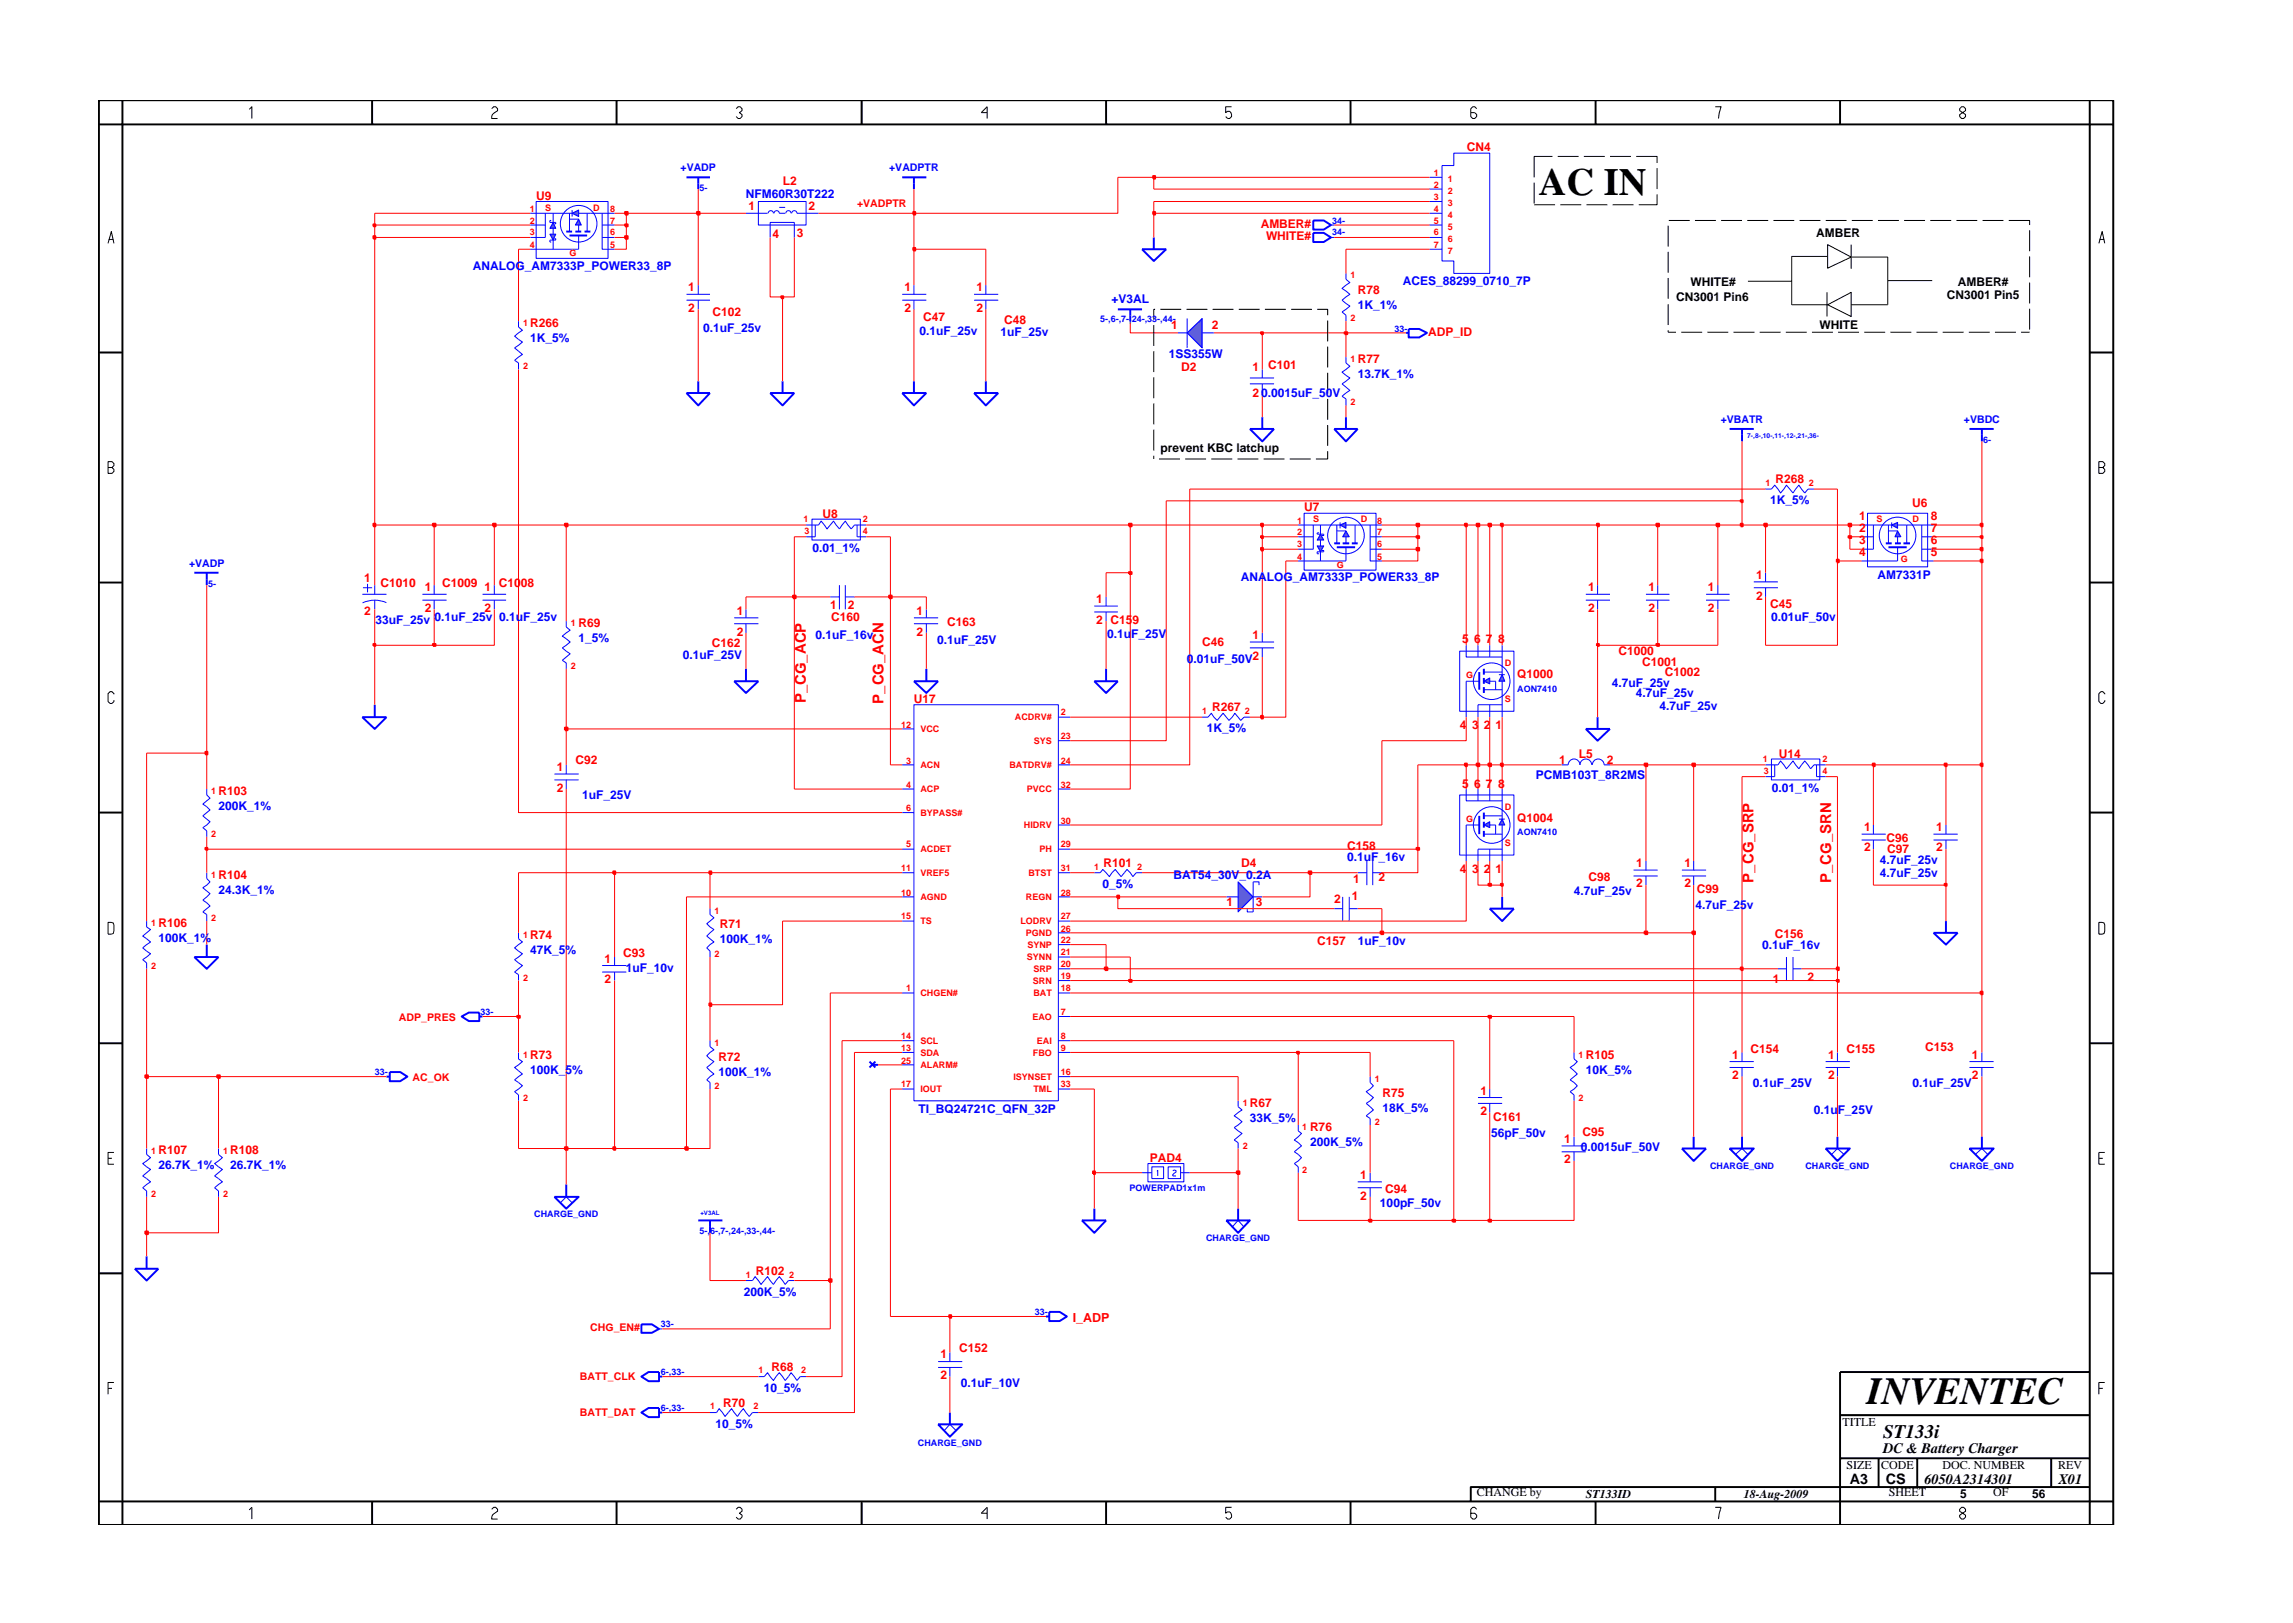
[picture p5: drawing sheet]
<svg xmlns="http://www.w3.org/2000/svg" width="297mm" height="210mm" viewBox="0 0 297 210" stroke-linecap="round" stroke-linejoin="round" font-family="sans-serif">
<defs><g id="words">
<g font-size="5">
<text x="199.3" y="25.3">AC IN</text>
<text x="241.8" y="181.9">INVENTEC</text>
</g>
<text font-size="2.5" x="244" y="186.3">ST133i</text>
<g font-size="1.9" fill="#f00">
<text x="104.4" y="91.1" transform="rotate(-90 104.4 91.1)">P_CG_ACP</text>
<text x="114.4" y="91.2" transform="rotate(-90 114.4 91.2)">P_CG_ACN</text>
<text x="227.1" y="114.3" transform="rotate(-90 227.1 114.3)">P_CG_SRP</text>
<text x="237.2" y="114.4" transform="rotate(-90 237.2 114.4)">P_CG_SRN</text>
</g>
<g font-size="1.9">
<text x="244" y="188.2">DC &amp; Battery Charger</text>
<text x="239.6" y="192.2">A3</text>
<text x="244.3" y="192.3">CS</text>
<text x="249.3" y="192.2">6050A2314301</text>
<text x="266.6" y="192.2">X01</text>
</g>
<g font-size="1.6" fill="#f00">
<text x="101.4" y="23.9">L2</text>
<text x="190" y="19.5">CN4</text>
<text x="69.5" y="25.9">U9</text>
<text x="97" y="27.2">1</text>
<text x="104.7" y="27.2">2</text>
<text x="163.3" y="29.6">AMBER#</text>
<text x="100.1" y="30.9">4</text>
<text x="103.2" y="30.7">3</text>
<text x="164" y="31.1">WHITE#</text>
<text x="89.2" y="37.7">1</text>
<text x="89.2" y="40.4">2</text>
<text x="92.3" y="41">C102</text>
<text x="117.2" y="37.7">1</text>
<text x="117.2" y="40.4">2</text>
<text x="119.6" y="41.5">C47</text>
<text x="126.5" y="37.7">1</text>
<text x="126.5" y="40.4">2</text>
<text x="130.1" y="42">C48</text>
<text x="175.9" y="38.1">R78</text>
<text x="68.7" y="42.4">R266</text>
<text x="151.7" y="42.6">1</text>
<text x="157" y="42.6">2</text>
<text x="164.3" y="47.8">C101</text>
<text x="175.9" y="47">R77</text>
<text x="185" y="43.5">ADP_ID</text>
<text x="153" y="48">D2</text>
<text x="162.2" y="48">1</text>
<text x="162.2" y="51.5">2</text>
<text x="230" y="62.6">R268</text>
<text x="247.7" y="65.7">U6</text>
<text x="106.6" y="67.1">U8</text>
<text x="168.9" y="66.2">U7</text>
<text x="240.8" y="67.4">1</text>
<text x="240.8" y="69">2</text>
<text x="240.8" y="70.5">3</text>
<text x="250.1" y="67.4">8</text>
<text x="250.1" y="69">7</text>
<text x="250.1" y="70.5">6</text>
<text x="47.2" y="75.4">1</text>
<text x="49.3" y="76.1">C1010</text>
<text x="55" y="76.6">1</text>
<text x="57.3" y="76">C1009</text>
<text x="62.7" y="76.6">1</text>
<text x="64.6" y="76">C1008</text>
<text x="205.8" y="76.6">1</text>
<text x="213.5" y="76.6">1</text>
<text x="221.2" y="76.6">1</text>
<text x="227.5" y="75">1</text>
<text x="227.5" y="77.7">2</text>
<text x="240.8" y="72">4</text>
<text x="250.1" y="72">5</text>
<text x="47.2" y="79.7">2</text>
<text x="55" y="79.2">2</text>
<text x="62.7" y="79.2">2</text>
<text x="75" y="81.2">R69</text>
<text x="92.2" y="83.9">C162</text>
<text x="95.4" y="79.7">1</text>
<text x="95.4" y="82.4">2</text>
<text x="107.6" y="78.9">1</text>
<text x="107.7" y="80.5">C160</text>
<text x="109.8" y="78.9">2</text>
<text x="118.7" y="79.7">1</text>
<text x="118.7" y="82.4">2</text>
<text x="122.7" y="81.1">C163</text>
<text x="142" y="80.8">2</text>
<text x="142" y="78.1">1</text>
<text x="143.9" y="80.8">C159</text>
<text x="155.7" y="83.6">C46</text>
<text x="162.2" y="82.7">1</text>
<text x="189.4" y="83.3">5</text>
<text x="191" y="83.3">6</text>
<text x="192.5" y="83.3">7</text>
<text x="194.1" y="83.3">8</text>
<text x="205.8" y="79.2">2</text>
<text x="213.5" y="79.2">2</text>
<text x="221.2" y="79.2">2</text>
<text x="229.3" y="78.8">C45</text>
<text x="162.2" y="85.5">2</text>
<text x="196.5" y="87.8">Q1000</text>
<text x="209.7" y="84.9">C1000</text>
<text x="212.7" y="86.3">C1001</text>
<text x="215.7" y="87.5">C1002</text>
<text x="118.4" y="91.1">U17</text>
<text x="157" y="92.1">R267</text>
<text x="189.1" y="94.4">4</text>
<text x="190.7" y="94.4">3</text>
<text x="192.2" y="94.4">2</text>
<text x="193.7" y="94.4">1</text>
<text x="72.1" y="99.9">1</text>
<text x="74.5" y="99">C92</text>
<text x="202" y="98.9">1</text>
<text x="204.5" y="98.2">L5</text>
<text x="208.1" y="98.9">2</text>
<text x="230.4" y="98.2">U14</text>
<text x="28.3" y="103">R103</text>
<text x="72.1" y="102.6">2</text>
<text x="189.4" y="102.1">5</text>
<text x="191" y="102.1">6</text>
<text x="192.5" y="102.1">7</text>
<text x="194.1" y="102.1">8</text>
<text x="196.5" y="106.5">Q1004</text>
<text x="241.5" y="107.6">1</text>
<text x="250.8" y="107.6">1</text>
<text x="28.3" y="113.8">R104</text>
<text x="143" y="112.3">R101</text>
<text x="160.8" y="112.4">D4</text>
<text x="174.5" y="110.1">C158</text>
<text x="189.1" y="113.1">4</text>
<text x="190.7" y="113.1">3</text>
<text x="192.2" y="113.1">2</text>
<text x="193.7" y="113.1">1</text>
<text x="211.9" y="112.3">1</text>
<text x="218.2" y="112.3">1</text>
<text x="241.5" y="110.3">2</text>
<text x="244.4" y="109">C96</text>
<text x="244.5" y="110.6">C97</text>
<text x="250.8" y="110.3">2</text>
<text x="158.9" y="117.3">1</text>
<text x="162.7" y="117.3">3</text>
<text x="172.8" y="117">2</text>
<text x="175.1" y="116.6">1</text>
<text x="175.3" y="114.3">1</text>
<text x="178.6" y="114.2">2</text>
<text x="205.8" y="114.1">C98</text>
<text x="211.9" y="115">2</text>
<text x="218.2" y="115">2</text>
<text x="219.8" y="115.7">C99</text>
<text x="20.5" y="120.1">R106</text>
<text x="68.7" y="121.6">R74</text>
<text x="78.3" y="124.7">1</text>
<text x="80.7" y="123.9">C93</text>
<text x="93.2" y="120.3">R71</text>
<text x="170.6" y="122.4">C157</text>
<text x="229.9" y="121.5">C156</text>
<text x="78.3" y="127.4">2</text>
<text x="229.6" y="127.4">1</text>
<text x="234.1" y="127.1">2</text>
<text x="68.7" y="137.2">R73</text>
<text x="93.1" y="137.4">R72</text>
<text x="205.4" y="137.2">R105</text>
<text x="224.4" y="137.2">1</text>
<text x="226.8" y="136.4">C154</text>
<text x="236.8" y="137.2">1</text>
<text x="239.2" y="136.4">C155</text>
<text x="249.4" y="136.2">C153</text>
<text x="255.5" y="137.2">1</text>
<text x="161.9" y="143.4">R67</text>
<text x="179.1" y="142.1">R75</text>
<text x="191.8" y="141.8">1</text>
<text x="224.4" y="139.8">2</text>
<text x="236.8" y="139.8">2</text>
<text x="255.5" y="139.8">2</text>
<text x="20.5" y="149.5">R107</text>
<text x="29.8" y="149.5">R108</text>
<text x="169.7" y="146.5">R76</text>
<text x="191.8" y="144.5">2</text>
<text x="193.4" y="145.3">C161</text>
<text x="202.6" y="148">1</text>
<text x="205" y="147.2">C95</text>
<text x="149" y="150.5">PAD4</text>
<text x="176.2" y="152.7">1</text>
<text x="176.2" y="155.4">2</text>
<text x="179.4" y="154.5">C94</text>
<text x="202.6" y="150.7">2</text>
<text x="97.9" y="165.1">R102</text>
<text x="139" y="171.2">I_ADP</text>
<text x="99.9" y="177.6">R68</text>
<text x="121.8" y="176">1</text>
<text x="121.8" y="178.7">2</text>
<text x="124.2" y="175.2">C152</text>
<text x="93.7" y="182.2">R70</text>
</g>
<g font-size="1.6" fill="#00f">
<text x="96.6" y="25.7">NFM60R30T222</text>
<text x="61.2" y="34.9">ANALOG_AM7333P_POWER33_8P</text>
<text x="144" y="39.3">+V3AL</text>
<text x="175.9" y="40.1">1K_1%</text>
<text x="181.7" y="36.9">ACES_88299_0710_7P</text>
<text x="68.7" y="44.3">1K_5%</text>
<text x="91.1" y="43">0.1uF_25v</text>
<text x="119.1" y="43.4">0.1uF_25v</text>
<text x="129.6" y="43.5">1uF_25v</text>
<text x="151.4" y="46.4">1SS355W</text>
<text x="163.4" y="51.5">0.0015uF_50V</text>
<text x="175.9" y="49">13.7K_1%</text>
<text x="229.3" y="65.3">1K_5%</text>
<text x="105.3" y="71.5">0.01_1%</text>
<text x="160.7" y="75.3">ANALOG_AM7333P_POWER33_8P</text>
<text x="243.2" y="75">AM7331P</text>
<text x="48.6" y="80.9">33uF_25v</text>
<text x="56.3" y="80.4">0.1uF_25v</text>
<text x="64.7" y="80.4">0.1uF_25v</text>
<text x="75" y="83.2">1_5%</text>
<text x="105.7" y="82.7">0.1uF_16v</text>
<text x="121.4" y="83.4">0.1uF_25V</text>
<text x="143.4" y="82.7">0.1uF_25V</text>
<text x="229.4" y="80.5">0.01uF_50v</text>
<text x="88.5" y="85.4">0.1uF_25V</text>
<text x="153.7" y="85.9">0.01uF_50V</text>
<text x="208.8" y="89">4.7uF_25v</text>
<text x="156.3" y="94.9">1K_5%</text>
<text x="211.9" y="90.3">4.7uF_25v</text>
<text x="215" y="92">4.7uF_25v</text>
<text x="198.9" y="100.9">PCMB103T_8R2MS</text>
<text x="28.3" y="104.9">200K_1%</text>
<text x="75.4" y="103.5">1uF_25V</text>
<text x="229.5" y="102.6">0.01_1%</text>
<text x="152" y="113.8">BAT54_30V_0.2A</text>
<text x="174.5" y="111.6">0.1uF_16v</text>
<text x="243.5" y="111.9">4.7uF_25v</text>
<text x="243.5" y="113.6">4.7uF_25v</text>
<text x="28.3" y="115.8">24.3K_1%</text>
<text x="142.8" y="115">0_5%</text>
<text x="203.9" y="115.9">4.7uF_25v</text>
<text x="219.6" y="117.7">4.7uF_25v</text>
<text x="20.5" y="122">100K_1%</text>
<text x="68.7" y="123.6">47K_5%</text>
<text x="81.1" y="125.9">1uF_10v</text>
<text x="93.2" y="122.2">100K_1%</text>
<text x="175.9" y="122.4">1uF_10v</text>
<text x="228.3" y="123">0.1uF_16v</text>
<text x="68.7" y="139.1">100K_5%</text>
<text x="93.1" y="139.4">100K_1%</text>
<text x="205.4" y="139.1">10K_5%</text>
<text x="227.1" y="140.8">0.1uF_25V</text>
<text x="247.7" y="140.8">0.1uF_25V</text>
<text x="119" y="144.1">TI_BQ24721C_QFN_32P</text>
<text x="161.9" y="145.3">33K_5%</text>
<text x="169.7" y="148.4">200K_5%</text>
<text x="179.1" y="144">18K_5%</text>
<text x="193.2" y="147.3">56pF_50v</text>
<text x="204.8" y="149.2">0.0015uF_50V</text>
<text x="234.9" y="144.3">0.1uF_25V</text>
<text x="20.5" y="151.5">26.7K_1%</text>
<text x="29.8" y="151.5">26.7K_1%</text>
<text x="178.8" y="156.4">100pF_50v</text>
<text x="96.4" y="167.8">200K_5%</text>
<text x="124.5" y="179.6">0.1uF_10V</text>
<text x="92.7" y="184.9">10_5%</text>
<text x="99" y="180.3">10_5%</text>
</g>
<g font-size="1.6">
<text x="235.3" y="30.7">AMBER</text>
<text x="217.1" y="39">CN3001 Pin6</text>
<text x="219" y="37.1">WHITE#</text>
<text x="252.2" y="38.7">CN3001 Pin5</text>
<text x="253.6" y="37">AMBER#</text>
<text x="235.7" y="42.7">WHITE</text>
<text x="150.3" y="58.5">prevent KBC latchup</text>
<text x="238.7" y="184.8">TITLE</text>
<text x="239.2" y="190.4">SIZE</text>
<text x="243.7" y="190.4">CODE</text>
<text x="251.6" y="190.4">DOC. NUMBER</text>
<text x="266.6" y="190.4">REV</text>
<text x="191.3" y="193.8">CHANGE by</text>
<text x="205.4" y="194.1">ST133ID</text>
<text x="225.9" y="194.1">18-Aug-2009</text>
<text x="244.7" y="193.8">SHEET</text>
<text x="253.9" y="194.1">5</text>
<text x="258.2" y="193.8">OF</text>
<text x="263.3" y="194.1">56</text>
</g>
<g font-size="1.4" fill="#00f">
<text x="88.2" y="22.2">+VADP</text>
<text x="115.2" y="22.2">+VADPTR</text>
<text x="222.9" y="54.8">+VBATR</text>
<text x="254.4" y="54.8">+VBDC</text>
<text x="24.5" y="73.4">+VADP</text>
</g>
<g font-size="1.4" fill="#f00">
<text x="111" y="26.9">+VADPTR</text>
<text x="51.7" y="132.3">ADP_PRES</text>
<text x="53.5" y="140.1">AC_OK</text>
<text x="76.5" y="172.4">CHG_EN#</text>
<text x="75.1" y="178.8">BATT_CLK</text>
<text x="75.1" y="183.5">BATT_DAT</text>
</g>
<g font-size="1.2" fill="#f00">
<text x="185.7" y="22.8">1</text>
<text x="187.6" y="23.6">1</text>
<text x="68.6" y="27.5">1</text>
<text x="68.6" y="29">2</text>
<text x="70.6" y="27.3">S</text>
<text x="76.8" y="27.3">D</text>
<text x="79" y="27.5">8</text>
<text x="79" y="29">7</text>
<text x="185.7" y="24.3">2</text>
<text x="185.7" y="25.9">3</text>
<text x="185.7" y="27.5">4</text>
<text x="185.7" y="29">5</text>
<text x="187.6" y="25.1">2</text>
<text x="187.6" y="26.7">3</text>
<text x="187.6" y="28.2">4</text>
<text x="187.6" y="29.7">5</text>
<text x="68.6" y="30.5">3</text>
<text x="68.6" y="32.1">4</text>
<text x="73.8" y="33.1">G</text>
<text x="79" y="30.5">6</text>
<text x="79" y="32.1">5</text>
<text x="185.7" y="30.5">6</text>
<text x="185.7" y="32.1">7</text>
<text x="187.6" y="31.4">6</text>
<text x="187.6" y="32.9">7</text>
<text x="174.9" y="36">1</text>
<text x="174.9" y="41.6">2</text>
<text x="67.8" y="42.3">1</text>
<text x="67.8" y="47.9">2</text>
<text x="174.9" y="46.9">1</text>
<text x="174.9" y="52.5">2</text>
<text x="228.7" y="62.9">1</text>
<text x="234.3" y="62.9">2</text>
<text x="104.1" y="67.7">1</text>
<text x="104.2" y="69.2">3</text>
<text x="111.8" y="67.7">2</text>
<text x="111.8" y="69.2">4</text>
<text x="168" y="67.8">1</text>
<text x="168" y="69.4">2</text>
<text x="168" y="70.9">3</text>
<text x="170.1" y="67.7">S</text>
<text x="176.3" y="67.7">D</text>
<text x="178.4" y="67.8">8</text>
<text x="178.4" y="69.4">7</text>
<text x="178.4" y="70.9">6</text>
<text x="243.1" y="67.7">S</text>
<text x="247.8" y="67.7">D</text>
<text x="168" y="72.5">4</text>
<text x="173.2" y="73.5">G</text>
<text x="178.4" y="72.5">5</text>
<text x="246.2" y="72.8">G</text>
<text x="73.9" y="81.1">1</text>
<text x="73.9" y="86.6">2</text>
<text x="189.9" y="87.8">G</text>
<text x="194.9" y="86.3">D</text>
<text x="116.8" y="94.3">12</text>
<text x="119.2" y="94.9">VCC</text>
<text x="131.5" y="93.3">ACDRV#</text>
<text x="137.4" y="95.8">23</text>
<text x="137.4" y="92.7">2</text>
<text x="155.7" y="92.5">1</text>
<text x="161.3" y="92.5">2</text>
<text x="194.9" y="91">S</text>
<text x="117.4" y="98.9">3</text>
<text x="119.2" y="99.5">ACN</text>
<text x="130.8" y="99.5">BATDRV#</text>
<text x="133.9" y="96.4">SYS</text>
<text x="137.4" y="98.9">24</text>
<text x="228.4" y="98.7">1</text>
<text x="228.5" y="100.3">3</text>
<text x="236.1" y="98.7">2</text>
<text x="236.1" y="100.3">4</text>
<text x="27.4" y="102.9">1</text>
<text x="117.4" y="102.1">4</text>
<text x="117.4" y="105.1">6</text>
<text x="119.2" y="102.6">ACP</text>
<text x="119.2" y="105.7">BYPASS#</text>
<text x="132.6" y="107.3">HIDRV</text>
<text x="133" y="102.6">PVCC</text>
<text x="137.4" y="102.1">32</text>
<text x="137.4" y="106.7">30</text>
<text x="189.9" y="106.5">G</text>
<text x="194.9" y="104.9">D</text>
<text x="27.4" y="108.4">2</text>
<text x="27.4" y="113.7">1</text>
<text x="116.8" y="112.9">11</text>
<text x="117.4" y="109.8">5</text>
<text x="119.2" y="110.4">ACDET</text>
<text x="119.2" y="113.5">VREF5</text>
<text x="133.2" y="113.5">BTST</text>
<text x="134.6" y="110.4">PH</text>
<text x="137.4" y="109.8">29</text>
<text x="137.4" y="112.9">31</text>
<text x="141.8" y="112.7">1</text>
<text x="147.3" y="112.7">2</text>
<text x="194.9" y="109.6">S</text>
<text x="19.6" y="119.9">1</text>
<text x="27.4" y="119.3">2</text>
<text x="92.6" y="118.4">1</text>
<text x="116.8" y="119.1">15</text>
<text x="116.8" y="116">10</text>
<text x="119.2" y="119.7">TS</text>
<text x="119.2" y="116.6">AGND</text>
<text x="132.2" y="119.7">LODRV</text>
<text x="132.9" y="116.6">REGN</text>
<text x="137.4" y="116">28</text>
<text x="137.4" y="119.1">27</text>
<text x="19.6" y="125.5">2</text>
<text x="67.8" y="121.5">1</text>
<text x="92.6" y="124">2</text>
<text x="132.9" y="121.3">PGND</text>
<text x="133" y="124.4">SYNN</text>
<text x="133.1" y="122.8">SYNP</text>
<text x="133.9" y="125.9">SRP</text>
<text x="137.4" y="125.3">20</text>
<text x="137.4" y="123.7">21</text>
<text x="137.4" y="122.2">22</text>
<text x="137.4" y="120.7">26</text>
<text x="67.8" y="127">2</text>
<text x="117.4" y="128.4">1</text>
<text x="119.2" y="129.1">CHGEN#</text>
<text x="133.8" y="127.5">SRN</text>
<text x="133.9" y="129.1">BAT</text>
<text x="137.4" y="126.9">19</text>
<text x="137.4" y="131.5">7</text>
<text x="137.4" y="128.4">18</text>
<text x="67.8" y="137">1</text>
<text x="92.6" y="135.5">1</text>
<text x="116.8" y="134.6">14</text>
<text x="116.8" y="136.2">13</text>
<text x="116.8" y="137.8">25</text>
<text x="119.2" y="135.2">SCL</text>
<text x="119.2" y="136.8">SDA</text>
<text x="133.7" y="132.1">EAO</text>
<text x="133.8" y="136.8">FBO</text>
<text x="134.3" y="135.2">EAI</text>
<text x="137.4" y="134.6">8</text>
<text x="137.4" y="136.2">9</text>
<text x="204.5" y="137">1</text>
<text x="67.8" y="142.6">2</text>
<text x="92.6" y="141.1">2</text>
<text x="116.8" y="140.8">17</text>
<text x="119.2" y="141.5">IOUT</text>
<text x="119.2" y="138.4">ALARM#</text>
<text x="131.3" y="139.9">ISYNSET</text>
<text x="133.9" y="141.5">TML</text>
<text x="137.4" y="140.8">33</text>
<text x="137.4" y="139.3">16</text>
<text x="161" y="143.3">1</text>
<text x="178.1" y="140.2">1</text>
<text x="204.5" y="142.6">2</text>
<text x="19.6" y="149.5">1</text>
<text x="28.9" y="149.5">1</text>
<text x="161" y="148.8">2</text>
<text x="168.7" y="146.3">1</text>
<text x="178.1" y="145.7">2</text>
<text x="19.6" y="155.1">2</text>
<text x="28.9" y="155.1">2</text>
<text x="168.7" y="151.9">2</text>
<text x="96.6" y="165.6">1</text>
<text x="102.3" y="165.6">2</text>
<text x="98.2" y="177.9">1</text>
<text x="103.8" y="177.9">2</text>
<text x="92" y="182.6">1</text>
<text x="97.6" y="182.6">2</text>
</g>
<g font-size="1.2" fill="#00f">
<text x="90.6" y="24.8">5-</text>
<text x="172.6" y="29">34-</text>
<text x="172.6" y="30.5">34-</text>
<text x="142.5" y="41.7">5-,6-,7-,24-,33-,44-</text>
<text x="180.6" y="43">33-</text>
<text x="256.9" y="57.4">6-</text>
<text x="27" y="76.1">5-</text>
<text x="196.5" y="89.6">AON7410</text>
<text x="196.5" y="108.2">AON7410</text>
<text x="62.3" y="131.5">33-</text>
<text x="48.6" y="139.3">33-</text>
<text x="146.3" y="154.3">POWERPAD1x1m</text>
<text x="221.5" y="151.4">CHARGE_GND</text>
<text x="233.9" y="151.4">CHARGE_GND</text>
<text x="252.6" y="151.4">CHARGE_GND</text>
<text x="69.2" y="157.6">CHARGE_GND</text>
<text x="90.6" y="159.9">5-,6-,7-,24-,33-,44-</text>
<text x="156.2" y="160.7">CHARGE_GND</text>
<text x="85.6" y="171.9">33-</text>
<text x="134.1" y="170.4">33-</text>
<text x="85.6" y="178.2">6-,33-</text>
<text x="85.6" y="182.8">6-,33-</text>
<text x="118.9" y="187.3">CHARGE_GND</text>
</g>
<text font-size=".9" fill="#00f" x="226.3" y="56.8">7-,8-,10-,11-,12-,21-,36-</text>
<text font-size=".8" fill="#00f" x="90.7" y="157.3">+V3AL</text>
</g></defs>
<path d="M170.1 28.6h1.4l.9 .6-.9 .5h-1.4zM170.1 30.2h1.4l.9 .6-.9 .6h-1.4zM224.1 55.6h3.1M225.7 55.6v1.6M255.1 55.6h3.2M256.7 55.6v1.6M244.6 70.9h2.4M224.1 148.8h3.1l-1.5 1.6zM225.7 147.3v1.5M121.5 184.5h3.2l-1.7 1.6zM123 183v1.5" fill="none" stroke="#00f" stroke-width=".25"/>
<g fill="none" stroke="#00f" stroke-width=".13">
<path d="M172.4 29.2h.4M172.4 30.8h.4M107.6 77.3h1.1M108.7 75.8v3.1M109.5 77.3h1.2M109.5 75.8v3.1M245.8 70.9v1.8M255.1 137.5h3.2M255.1 138.3h3.2M256.7 136.3v1.2M256.7 138.3v1.2M224.8 149.5l.9-.7 .7 .7"/>
<path d="M122.3 185.4l.7-.9 .9 .9"/>
</g>
<path d="M245.1 68l.7-.3v.7z" fill="#3c3cc8"/>
<path d="M245.1 68l.7-.3v.7zM245.1 67.7v.7" fill="none" stroke="#00f" stroke-width=".13"/>
<path d="M245.8 68.8l.4 .7h-.7z" fill="#3c3cc8"/>
<g fill="none" stroke="#00f" stroke-width=".13">
<path d="M120 78.9v1.1M174.4 70.9v1.8M241.2 68h3.9M241.2 72.7h4.6M241.2 69.5h1.5M241.9 66.5h7.8v6.9h-7.8zM242.7 68v3.1h-1.5M244.6 68v2.4M244.6 68.8h1.2M245.8 68.8l.4 .7h-.7zM245.8 68h4.7M245.8 69.5v.9"/>
<path d="M247 68v2.4M248.9 68v4.7h1.6M248.9 71.1h1.6M248.9 69.5h1.6M118.4 80h3.1M118.4 80.8h3.1M120 80.8v1.2M211.6 112.7h3.1M211.6 113.5h3.1M213.2 111.5v1.2M213.2 113.5v1.2M78 125.1h3.1"/>
<path d="M78 125.9h3.1M79.6 124v1.1M79.6 125.9v1.1M92 134.8v.8l.5 .4-.9 .8 .9 .7-.9 .8 .9 .8-.9 .8 .4 .3v.9M175.9 153.1h3.1M175.9 153.9h3.1M177.5 151.9v1.2M177.5 153.9v1.2"/>
<circle cx="245.8" cy="69.4" r="2.37"/>
</g>
<path d="M173.2 70.9h2.3M244.3 70.4h.8M245.5 70.4h.7M246.6 70.4h.8M50.1 139.5h.4M50.5 138.9h1.3l1 .6-1 .6h-1.3z" fill="none" stroke="#00f" stroke-width=".25"/>
<path d="M173.6 68l.8-.3v.7z" fill="#3c3cc8"/>
<path d="M173.6 68l.8-.3v.7zM173.6 67.7v.7" fill="none" stroke="#00f" stroke-width=".13"/>
<path d="M174.4 68.8l.4 .7h-.9z" fill="#3c3cc8"/>
<g fill="none" stroke="#00f" stroke-width=".13">
<path d="M168.2 68h5.4M168.2 72.7h6.2M168.2 71.1h1.9M168.2 69.5h1.9M168.9 66.5h9.4v7.4h-9.4zM171.1 68v4.7M173.2 68v2.4M173.2 68.8h1.2M174.4 68.8l.4 .7h-.9zM174.4 68h4.6M174.4 69.5v.9M175.5 68v2.4"/>
<path d="M177.5 68v4.7h1.5M177.5 71.1h1.5M177.5 69.5h1.5"/>
<circle cx="174.4" cy="69.4" r="2.37"/>
</g>
<path d="M172.8 70.4h.8M173.9 70.4h.9M175.1 70.4h.8" fill="none" stroke="#00f" stroke-width=".25"/>
<path d="M170.6 70.7h.9l-.4 .8z" fill="#3c3cc8"/>
<path d="M170.6 70.7h.9l-.4 .8z" fill="none" stroke="#00f" stroke-width=".13"/>
<path d="M171.1 69.2l.4 .8h-.9z" fill="#3c3cc8"/>
<g fill="none" stroke="#00f" stroke-width=".13">
<path d="M96.6 27.6h2.8M98.2 26.1h6.2v3.1h-6.2zM99.5 27.6a.34 .34 0 0 1 .4-.3 .34 .34 0 0 1 .3 .3M99.8 30.8v-2h3.1v2M100.3 27.6a.34 .34 0 0 1 .3-.3 .34 .34 0 0 1 .4 .3h.7M101 26.9h.7M101.8 27.6a.34 .34 0 0 1 .3-.3 .34 .34 0 0 1 .4 .3M102.6 27.6a.34 .34 0 0 1 .3-.3 .34 .34 0 0 1 .3 .3h2.8M46.9 77h3.2M47 76.1h1.2M47.6 75.6v1.1M48.5 75.8v1.2"/>
<path d="M48.5 77.8v1.1M50.1 78.1a3.7 3.7 0 0 0-3.1 0M62.5 77h3.1M62.5 77.8h3.1M64 75.8v1.2M64 77.8v1.1M141.8 78.5h3M141.8 79.3h3M143.3 77.3v1.2M143.3 79.3v1.2M170.1 68v3.1M170.9 69h-.3v.2h.9v.2h-.3"/>
<path d="M171.1 69.2l.4 .8h-.9zM171.2 71.3h.3v.2h-.9v.2h.3M227.2 76.1h3.1M227.2 75.4h3.1M228.7 74.2v1.2M228.7 76.1v1.2M141.8 113.1h.7l.4-.5 .8 1 .8-1 .7 1 .8-1 .8 1 .4-.5h.7M158.9 116.2h1.5M162.3 116.2h1.2M162.3 114.2v3.9M175.9 113.1h1.2M177.1 111.5v3.2"/>
<path d="M177.8 113.1h1.2M177.8 111.5v3.2M241.2 108.1h3.1M241.2 108.8h3.1M242.7 106.9v1.2M242.7 108.8v1.2M67.2 120.8v.8l.5 .4-1 .8 1 .8-1 .7 1 .8-1 .8 .5 .4v.7M67.2 136.3v.9l.5 .3-1 .8 1 .8-1 .8 1 .8-1 .7 .5 .4v.8M19 148.8v.7l.5 .5-1 .7 1 .8-1 .8 1 .8-1 .8 .5 .4v.8M72.6 155.8l.7-.7 .8 .7M160.4 142.6v.8l.5 .4-1 .8 1 .7-1 .8 1 .7-1 .9 .5 .3v.8M191.5 142.2h3.1"/>
<path d="M191.5 142.9h3.1M193 141.1v1.1M193 142.9v1.2M202.3 148.4h3.1M202.3 149.2h3.1M203.9 147.3v1.1M203.9 149.2v1.2M121.5 176.4h3.2M121.5 177.2h3.2M123 175.2v1.2M123 177.2v1.1M92 183h.8l.4-.5 .7 1 .9-1 .7 1 .8-1 .8 1 .4-.5h.7"/>
</g>
<g fill="none" stroke="#00f" stroke-width=".25">
<path d="M116.9 23h3.1M118.4 23v1.5M147.9 32.3h3.2l-1.6 1.5zM149.5 30.8v1.5M99.8 50.9h3.1l-1.5 1.6zM101.4 49.4v1.5M116.9 50.9h3.1l-1.6 1.6zM118.4 49.4v1.5M161.9 55.6h3.1l-1.5 1.6zM163.5 54v1.6M182.1 43.1h.4M182.5 42.6h1.3l1.1 .5-1.1 .6h-1.3z"/>
<path d="M95.1 88.3h3.1l-1.6 1.5zM96.6 86.6v1.7M118.4 88.3h3.1l-1.5 1.5zM120 86.6v1.7M59.8 131.7l.9-.5h1.4v1.1h-1.4zM62.1 131.7h.4M71.8 155.1h3.2l-1.7 1.5zM73.3 153.4v1.7M140.2 158.1h3.1l-1.5 1.6zM141.8 156.6v1.5M17.5 164.4h3l-1.5 1.5zM19 162.8v1.6"/>
</g>
<path d="M160.4 114.2l1.9 2-1.9 1.9z" fill="#3c3cc8"/>
<g fill="none" stroke="#00f" stroke-width=".13">
<path d="M126.2 38.1h3.1M126.2 38.9h3.1M127.7 36.9v1.2M127.7 38.9v1.2M174.4 46.3v.7l.5 .4-1.1 .8 1.1 .8-1.1 .7 1.1 .9-1.1 .7 .6 .4v.8M189.9 88.3h1.7M228.7 99.1h1.6l.4-.5 .7 1 .9-1 .7 1 .8-1 .8 1 .4-.5h1.5M229.5 98.3h6.2v2.7h-6.2zM229.9 99.1v1.5h-1.2M235.3 99.1v1.5h1.2M19 119.3v.8l.5 .3-1 .9 1 .7-1 .8 1 .8-1 .7 .5 .4v.8M26.8 113.1v.7l.4 .4-.9 .8 .9 .8-.9 .8 .9 .8-.9 .7 .5 .4v.8"/>
<path d="M160.4 114.2l1.9 2-1.9 1.9zM161.6 117.7v.4h.7M162.3 114.2h.8v.5M217.9 112.7h3.1M217.9 113.5h3.1M219.4 111.5v1.2M219.4 113.5v1.2M177.5 139.5v.7l.4 .5-.9 .7 .9 .8-.9 .7 .9 .9-.9 .8 .5 .3v.8M28.3 148.8v.7l.5 .5-1 .7 1 .8-1 .8 1 .8-1 .8 .5 .4v.8"/>
</g>
<path d="M144.8 40.1h3.1M146.4 40.1v1.5M172.8 55.6h3.1l-1.5 1.6zM174.4 54v1.6M191.6 87.1v2.3M193 117.7h3.1l-1.5 1.6zM194.6 116.2v1.5" fill="none" stroke="#00f" stroke-width=".25"/>
<path d="M194.6 87.4l.3 .9h-.7z" fill="#3c3cc8"/>
<path d="M194.2 87.4h.7M194.6 87.4l.3 .9h-.7z" fill="none" stroke="#00f" stroke-width=".13"/>
<path d="M192.2 88.3l.8-.5v.8z" fill="#3c3cc8"/>
<g fill="none" stroke="#00f" stroke-width=".13">
<path d="M152.6 43.1h1.2M153.8 41.3v3.8M155.7 43.1h1.6M189.1 84.4h7v7.7h-7zM189.9 83.6v1.5h4.7M189.9 88.3v4.6M191.5 83.6v1.5M192.2 88.3l.8-.5v.8zM192.2 89.4h2.4M192.2 87.1h2.4M193 88.3h.7v1.1M193 83.6v1.5"/>
<path d="M193 91.3v1.6M194.6 83.6v3.8M194.6 88.3v4.6M194.6 91.3h-3.1v1.6M250.5 108.1h3.1M250.5 108.8h3.1M252.1 106.9v1.2M252.1 108.8v1.2"/>
<circle cx="193.2" cy="88.3" r="2.37"/>
</g>
<path d="M192.2 86.6v.8M192.2 87.8v.8M192.2 89v.8" fill="none" stroke="#00f" stroke-width=".25"/>
<path d="M153.8 43.1l1.9-1.8v3.8z" fill="#3c3cc8"/>
<g fill="none" stroke="#00f" stroke-width=".13">
<path d="M75 30.5v1.8M116.9 38.1h3.1M116.9 38.9h3.1M118.4 36.9v1.2M118.4 38.9v1.2M153.8 43.1l1.9-1.8v3.8zM96.6 78.9v1.1M205.4 77h3.2M205.4 77.8h3.2M207 75.8v1.2M207 77.8v1.1M221 77h3.1"/>
<path d="M221 77.8h3.1M222.5 75.8v1.2M222.5 77.8v1.1M73.3 80.5v.7l.6 .4-1.1 .8 1.1 .8-1.1 .7 1.1 .8-1.1 .8 .5 .4v.7M95.1 80h3.1M95.1 80.8h3.1M96.6 80.8v1.2M172.8 117.7h1.1M173.9 116.2v3.1M174.8 117.7h1.1M174.8 116.2v3.1M203.9 136.3v.9l.4 .3-.9 .8 .9 .8-.9 .8 .9 .8-.9 .7 .5 .4v.8"/>
<path d="M224.1 137.5h3.1M224.1 138.3h3.1M225.7 136.3v1.2M225.7 138.3v1.2M85.4 172.2h.4"/>
</g>
<path d="M73.8 30.5h2.3M126.2 50.9h3.1l-1.6 1.6zM127.7 49.4v1.5M46.9 92.9h3.2l-1.6 1.5zM48.5 91.3v1.6M205.4 94.4h3.2l-1.6 1.6zM207 92.9v1.5M25.2 124h3.1l-1.5 1.5zM26.8 122.4v1.6M83.1 171.6h1.3l1 .6-1 .5h-1.3z" fill="none" stroke="#00f" stroke-width=".25"/>
<path d="M74.1 27.6l.9-.4v.9z" fill="#3c3cc8"/>
<path d="M74.1 27.6l.9-.4v.9zM74.1 27.2v.9" fill="none" stroke="#00f" stroke-width=".13"/>
<path d="M75 28.4l.3 .8h-.8z" fill="#3c3cc8"/>
<g fill="none" stroke="#00f" stroke-width=".13">
<path d="M68.7 27.6h5.4M68.7 32.3h6.3M68.7 30.8h1.9M68.7 29.2h1.9M69.5 26.1h9.3v7.4h-9.3zM71.7 27.6v4.7M73.8 27.6v2.4M73.8 28.4h1.2M75 28.4l.3 .8h-.8zM75 27.6h4.6M75 29.2v.8M76.1 27.6v2.4"/>
<path d="M78 27.6v4.7h1.6M78 30.8h1.6M78 29.2h1.6"/>
<circle cx="75" cy="29" r="2.37"/>
</g>
<path d="M73.3 30h.8M74.5 30h.8M75.7 30h.8" fill="none" stroke="#00f" stroke-width=".25"/>
<path d="M71.2 30.3h.8l-.3 .8z" fill="#3c3cc8"/>
<path d="M71.2 30.3h.8l-.3 .8z" fill="none" stroke="#00f" stroke-width=".13"/>
<path d="M71.7 28.8l.3 .8h-.8z" fill="#3c3cc8"/>
<g fill="none" stroke="#00f" stroke-width=".13">
<path d="M188.3 19.8h4.7v15.6h-4.7v-1.6h-1.5v-12.4h1.5zM70.6 27.6v3.2M71.4 28.6h-.2v.2h.8v.2h-.2M71.7 28.8l.3 .8h-.8zM71.8 30.9h.2v.2h-.8v.3h.2M185.2 24.5h1.6M185.2 23h1.6M185.2 27.6h1.6M185.2 26.1h1.6M185.2 30.8h1.6M185.2 29.2h1.6M185.2 32.3h1.6"/>
<path d="M213.2 77h3.1M213.2 77.8h3.1M214.7 75.8v1.2M214.7 77.8v1.1M73.3 99.1v1.2M155.7 92.9h.8l.4-.5 .8 .9 .7-.9 .8 .9 .8-.9 .7 .9 .4-.4h.8M26.8 102.2v.8l.4 .4-.9 .8 .9 .7-.9 .8 .9 .8-.9 .7 .5 .4v.8M71.8 100.3h3.2M71.8 101h3.2M73.3 101v1.2M189.9 106.9h1.7M147.9 151.9h1.3"/>
<path d="M148.7 150.7h4.7v2.4h-4.7zM149.2 151.2h1.5v1.5h-1.5zM149.9 151.8l.1-.2v.7M151.3 151.2h1.6v1.5h-1.6zM151.9 151.7l.3-.1 .1 .1v.1a.58 .58 0 0 0-.4 .5h.4M152.9 151.9h1.2M96.6 165.9h.9l.3-.5 .8 1 .8-1 .8 1 .8-1 .7 1 .4-.5h.8M98.2 178.3h.8l.4-.5 .8 1 .8-1 .7 1 .8-1 .7 1 .5-.5h.7"/>
</g>
<path d="M25.2 74.2h3.1M26.8 74.2v1.6M141.8 88.3h3l-1.5 1.5zM143.3 86.6v1.7M191.6 105.7v2.4M112.6 137.5l.8 .8M113 138h.7M113.4 137.5l-.8 .8M90.5 158.1h3.1M92 158.1v1.6M217.9 148.8h3.1l-1.6 1.6zM219.4 147.3v1.5" fill="none" stroke="#00f" stroke-width=".25"/>
<path d="M194.6 106.1l.3 .8h-.7z" fill="#3c3cc8"/>
<path d="M194.2 106.1h.7M194.6 106.1l.3 .8h-.7z" fill="none" stroke="#00f" stroke-width=".13"/>
<path d="M192.2 106.9l.8-.4v.7z" fill="#3c3cc8"/>
<g fill="none" stroke="#00f" stroke-width=".13">
<path d="M88.9 38.1h3.1M88.9 38.9h3.1M90.5 36.9v1.2M90.5 38.9v1.2M174.4 35.4v.8l.5 .4-1.1 .8 1.1 .7-1.1 .8 1.1 .8-1.1 .7 .6 .4v.8M67.2 41.6v.8l.5 .4-1 .7 1 .8-1 .8 1 .8-1 .8 .5 .3v.9M161.9 49h3.1M161.9 49.7h3.1M163.5 47.9v1.1M163.5 49.7v1.2M54.7 77h3.2M54.7 77.8h3.2"/>
<path d="M56.2 75.8v1.2M56.2 77.8v1.1M104.4 68h1.6l.4-.5 .7 1 .9-1 .7 1 .8-1 .8 1 .4-.5h1.5M105.2 67.3h6.2v2.7h-6.2zM105.6 68v1.5h-1.2M111 68v1.5h1.2M228.7 63.4h.8l.4-.5 .8 1 .7-1 .9 1 .7-1 .8 1 .4-.5h.8M116.9 99.1h1.5M116.9 94.4h1.5M118.4 91.3h18.7v51.3h-18.7zM137.1 99.1h1.5M137.1 92.9h1.5"/>
<path d="M137.1 96h1.5M161.9 83.2h3.1M161.9 83.9h3.1M163.5 82v1.2M163.5 83.9v1.2M202.3 99.1h.8a.76 .76 0 0 1 .8-.8 .76 .76 0 0 1 .8 .8 .76 .76 0 0 1 .7-.8 .76 .76 0 0 1 .8 .8M206.3 99.1a.76 .76 0 0 1 .7-.8 .76 .76 0 0 1 .8 .8h.8M92 117.7v.8l.5 .4-.9 .8 .9 .7-.9 .9 .9 .7-.9 .8 .4 .4v.8M116.9 110h1.5M116.9 102.2h1.5M116.9 105.3h1.5M116.9 113.1h1.5"/>
<path d="M116.9 116.2h1.5M116.9 119.3h1.5M137.1 110h1.5M137.1 106.9h1.5M137.1 102.2h1.5M137.1 113.1h1.5M137.1 116.2h1.5M137.1 119.3h1.5M189.1 103h7v7.8h-7zM189.9 102.2v1.5h4.7M189.9 106.9v4.6M191.5 102.2v1.5"/>
<path d="M192.2 106.9l.8-.4v.7zM192.2 108.1h2.4M192.2 105.7h2.4M193 106.9h.7v1.2M193 102.2v1.5M193 110v1.5M194.6 102.2v3.9M194.6 106.9v4.6M194.6 110h-3.1v1.5M116.9 128.6h1.5M116.9 134.8h1.5M116.9 136.3h1.5"/>
<path d="M116.9 138h1.5M137.1 128.6h1.5M137.1 134.8h1.5M137.1 136.3h1.5M137.1 120.8h1.5M137.1 122.4h1.5M137.1 124h1.5M137.1 125.5h1.5M137.1 127h1.5M137.1 139.5h1.5M137.1 131.7h1.5M230.3 125.5h1.1"/>
<path d="M231.4 124v3M232.3 125.5h1.1M232.3 124v3M236.5 137.5h3.1M236.5 138.3h3.1M238 136.3v1.2M238 138.3v1.2M116.9 141.1h1.5M137.1 141.1h1.5M159.6 158.9l.8-.8 .7 .8M168.2 145.7v.8l.4 .3-.9 .9 .9 .7-.9 .8 .9 .8-.9 .7 .5 .5v.7M237.3 149.5l.7-.7 .9 .7"/>
<path d="M255.9 149.5l.8-.7 .8 .7"/>
<circle cx="193.2" cy="106.9" r="2.37"/>
</g>
<g fill="none" stroke="#00f" stroke-width=".25">
<path d="M88.9 23h3.1M90.5 23v1.5M88.9 50.9h3.1l-1.5 1.6zM90.5 49.4v1.5M192.2 105.3v.8M192.2 106.5v.7M192.2 107.6v.8M252.1 119.3v1.5M250.5 120.8h3.1l-1.5 1.6zM158.9 158.1h3l-1.5 1.6zM160.4 156.6v1.5M236.5 148.8h3.1l-1.6 1.6z"/>
<path d="M238 147.3v1.5M255.1 148.8h3.2l-1.6 1.6zM256.7 147.3v1.5M83.1 178.3l.9-.6h1.4v1.2h-1.4zM85.4 178.3h.4M135.5 170.5h.4M135.9 170h1.4l.9 .5-.9 .6h-1.4zM83.1 183l.9-.6h1.4v1.2h-1.4zM85.4 183h.4"/>
</g>
<path d="M109.1 134.8v43.5h-4.7M110.7 136.3v46.7h-12.5M115.3 141.1v29.4h7.7v4.7M85.8 178.3h12.4M107.6 165.9v6.3h-21.8M123 178.3v4.7M85.8 183h6.2" fill="none" stroke="#f00" stroke-width=".13"/>
<path d="M123 170.4h.2v.3h-.2z" fill-rule="evenodd" fill="#8e2323"/>
<path d="M123 170.4h.2v.3h-.2z" fill="none" stroke="#f00" stroke-width=".25"/>
<path d="M92 159.7v6.2h4.6M102.9 165.9h4.7M123 170.5h12.5" fill="none" stroke="#f00" stroke-width=".13"/>
<path d="M107.4 165.7h.3v.4h-.3z" fill-rule="evenodd" fill="#8e2323"/>
<path d="M107.4 165.7h.3v.4h-.3z" fill="none" stroke="#f00" stroke-width=".25"/>
<path d="M107.6 128.6v37.3M19 159.7v3.1" fill="none" stroke="#f00" stroke-width=".13"/>
<path d="M18.8 159.5h.4v.4h-.4z" fill-rule="evenodd" fill="#8e2323"/>
<path d="M18.8 159.5h.4v.4h-.4z" fill="none" stroke="#f00" stroke-width=".25"/>
<path d="M19 155.1v4.6h9.3v-4.6M168.2 151.9v6.2h9.3" fill="none" stroke="#f00" stroke-width=".13"/>
<path d="M177.3 158h.4v.3h-.4z" fill-rule="evenodd" fill="#8e2323"/>
<path d="M177.3 158h.4v.3h-.4z" fill="none" stroke="#f00" stroke-width=".25"/>
<path d="M177.5 155.1v3h10.8" fill="none" stroke="#f00" stroke-width=".13"/>
<path d="M188.2 158h.3v.3h-.3z" fill-rule="evenodd" fill="#8e2323"/>
<path d="M188.2 158h.3v.3h-.3z" fill="none" stroke="#f00" stroke-width=".25"/>
<path d="M188.3 134.8v23.3h4.7" fill="none" stroke="#f00" stroke-width=".13"/>
<path d="M192.8 158h.4v.3h-.4z" fill-rule="evenodd" fill="#8e2323"/>
<path d="M192.8 158h.4v.3h-.4z" fill="none" stroke="#f00" stroke-width=".25"/>
<path d="M73.3 148.8v4.6M141.8 151.9v4.7M160.4 151.9v4.7M193 144.1v14h10.9v-7.7" fill="none" stroke="#f00" stroke-width=".13"/>
<path d="M141.6 151.8h.2v.3h-.2z" fill-rule="evenodd" fill="#8e2323"/>
<path d="M141.6 151.8h.2v.3h-.2z" fill="none" stroke="#f00" stroke-width=".25"/>
<path d="M141.8 141.1v10.8h6.1M154.1 151.9h6.3" fill="none" stroke="#f00" stroke-width=".13"/>
<path d="M160.2 151.8h.4v.3h-.4z" fill-rule="evenodd" fill="#8e2323"/>
<path d="M160.2 151.8h.4v.3h-.4z" fill="none" stroke="#f00" stroke-width=".25"/>
<path d="M19 139.5v9.3M28.3 139.5v9.3M67.2 142.6v6.2h6.1M160.4 148.8v3.1M177.5 145.7v6.2" fill="none" stroke="#f00" stroke-width=".13"/>
<path d="M73.2 148.6h.3v.4h-.3z" fill-rule="evenodd" fill="#8e2323"/>
<path d="M73.2 148.6h.3v.4h-.3z" fill="none" stroke="#f00" stroke-width=".25"/>
<path d="M73.3 102.2v46.6h6.3" fill="none" stroke="#f00" stroke-width=".13"/>
<path d="M79.4 148.6h.3v.4h-.3z" fill-rule="evenodd" fill="#8e2323"/>
<path d="M79.4 148.6h.3v.4h-.3z" fill="none" stroke="#f00" stroke-width=".25"/>
<path d="M79.6 127v21.8h9.3" fill="none" stroke="#f00" stroke-width=".13"/>
<path d="M88.8 148.6h.3v.4h-.3z" fill-rule="evenodd" fill="#8e2323"/>
<path d="M88.8 148.6h.3v.4h-.3z" fill="none" stroke="#f00" stroke-width=".25"/>
<path d="M88.9 116.2v32.6h3.1v-7.7M160.4 139.5v3.1M168.2 136.3v9.4M193 131.7v9.4M219.4 120.8v26.5M225.7 139.5v7.8M238 139.5v7.8M256.7 139.5v7.8M115.3 141.1h1.6M138.6 141.1h3.2M203.9 142.6v4.7" fill="none" stroke="#f00" stroke-width=".13"/>
<path d="M18.8 139.3h.4v.3h-.4z" fill-rule="evenodd" fill="#8e2323"/>
<path d="M18.8 139.3h.4v.3h-.4z" fill="none" stroke="#f00" stroke-width=".25"/>
<path d="M19 125.5v14h9.3" fill="none" stroke="#f00" stroke-width=".13"/>
<path d="M28.1 139.3h.4v.3h-.4z" fill-rule="evenodd" fill="#8e2323"/>
<path d="M28.1 139.3h.4v.3h-.4z" fill="none" stroke="#f00" stroke-width=".25"/>
<path d="M28.3 139.5h21.8M67.2 131.7v4.6M110.7 136.3h6.2M113.7 138h3.2M138.6 139.5h21.8M138.6 136.3h29.6M177.5 136.3v3.2" fill="none" stroke="#f00" stroke-width=".13"/>
<path d="M168 136.3h.3v.2h-.3z" fill-rule="evenodd" fill="#8e2323"/>
<path d="M168 136.3h.3v.2h-.3z" fill="none" stroke="#f00" stroke-width=".25"/>
<path d="M62.5 131.7h4.7M92 130.2v4.6M109.1 134.8h7.8M138.6 134.8h49.7M168.2 136.3h9.3M203.9 131.7v4.6M225.7 125.5v10.8M238 127v9.3M256.7 128.6v7.7" fill="none" stroke="#f00" stroke-width=".13"/>
<path d="M67 131.6h.3v.3h-.3z" fill-rule="evenodd" fill="#8e2323"/>
<path d="M67 131.6h.3v.3h-.3z" fill="none" stroke="#f00" stroke-width=".25"/>
<path d="M67.2 127v4.7M138.6 131.7h54.4" fill="none" stroke="#f00" stroke-width=".13"/>
<path d="M192.8 131.6h.4v.3h-.4z" fill-rule="evenodd" fill="#8e2323"/>
<path d="M192.8 131.6h.4v.3h-.4z" fill="none" stroke="#f00" stroke-width=".25"/>
<path d="M193 131.7h10.9" fill="none" stroke="#f00" stroke-width=".13"/>
<path d="M91.9 130h.2v.3h-.2z" fill-rule="evenodd" fill="#8e2323"/>
<path d="M91.9 130h.2v.3h-.2z" fill="none" stroke="#f00" stroke-width=".25"/>
<path d="M101.4 119.3v10.9h-9.4v-6.2M107.6 128.6h9.3M138.6 128.6h118.1" fill="none" stroke="#f00" stroke-width=".13"/>
<path d="M256.6 128.5h.2v.3h-.2z" fill-rule="evenodd" fill="#8e2323"/>
<path d="M256.6 128.5h.2v.3h-.2z" fill="none" stroke="#f00" stroke-width=".25"/>
<path d="M256.7 99.1v29.5M138.6 127h7.8" fill="none" stroke="#f00" stroke-width=".13"/>
<path d="M146.2 126.9h.4v.3h-.4z" fill-rule="evenodd" fill="#8e2323"/>
<path d="M146.2 126.9h.4v.3h-.4z" fill="none" stroke="#f00" stroke-width=".25"/>
<path d="M146.4 124v3h91.6" fill="none" stroke="#f00" stroke-width=".13"/>
<path d="M237.9 126.9h.3v.3h-.3z" fill-rule="evenodd" fill="#8e2323"/>
<path d="M237.9 126.9h.3v.3h-.3z" fill="none" stroke="#f00" stroke-width=".25"/>
<path d="M138.6 125.5h4.7M238 125.5v1.5" fill="none" stroke="#f00" stroke-width=".13"/>
<path d="M143.1 125.3h.4v.4h-.4z" fill-rule="evenodd" fill="#8e2323"/>
<path d="M143.1 125.3h.4v.4h-.4z" fill="none" stroke="#f00" stroke-width=".25"/>
<path d="M143.3 122.4v3.1h82.4" fill="none" stroke="#f00" stroke-width=".13"/>
<path d="M225.5 125.3h.2v.4h-.2z" fill-rule="evenodd" fill="#8e2323"/>
<path d="M225.5 125.3h.2v.4h-.2z" fill="none" stroke="#f00" stroke-width=".25"/>
<path d="M225.7 100.6v24.9h4.6M233.4 125.5h4.6" fill="none" stroke="#f00" stroke-width=".13"/>
<path d="M237.9 125.3h.3v.4h-.3z" fill-rule="evenodd" fill="#8e2323"/>
<path d="M237.9 125.3h.3v.4h-.3z" fill="none" stroke="#f00" stroke-width=".25"/>
<path d="M26.8 119.3v3.1M67.2 113.1v7.7M79.6 113.1v10.9M238 100.6v24.9M138.6 124h7.8M138.6 122.4h4.7M138.6 120.8h40.4" fill="none" stroke="#f00" stroke-width=".13"/>
<path d="M178.8 120.7h.4v.3h-.4z" fill-rule="evenodd" fill="#8e2323"/>
<path d="M178.8 120.7h.4v.3h-.4z" fill="none" stroke="#f00" stroke-width=".25"/>
<path d="M179 117.7v3.1h34.2" fill="none" stroke="#f00" stroke-width=".13"/>
<path d="M213 120.7h.4v.3h-.4z" fill-rule="evenodd" fill="#8e2323"/>
<path d="M213 120.7h.4v.3h-.4z" fill="none" stroke="#f00" stroke-width=".25"/>
<path d="M213.2 114.7v6.1h6.2" fill="none" stroke="#f00" stroke-width=".13"/>
<path d="M219.2 120.7h.4v.3h-.4z" fill-rule="evenodd" fill="#8e2323"/>
<path d="M219.2 120.7h.4v.3h-.4z" fill="none" stroke="#f00" stroke-width=".25"/>
<path d="M19 97.6v21.7M88.9 116.2h28M92 113.1v4.6M101.4 119.3h15.5M138.6 116.2h6.2v1.5h28M175.9 117.7h3.1M189.9 111.5v7.8h-51.3M219.4 114.7v6.1M252.1 114.7v4.6" fill="none" stroke="#f00" stroke-width=".13"/>
<path d="M144.7 116h.3v.4h-.3z" fill-rule="evenodd" fill="#8e2323"/>
<path d="M144.7 116h.3v.4h-.3z" fill="none" stroke="#f00" stroke-width=".25"/>
<path d="M144.8 116.2h14.1M169.7 113.1v3.1h-6.2M191.5 111.5v3.2h1.5M194.6 114.7v1.5" fill="none" stroke="#f00" stroke-width=".13"/>
<path d="M192.8 114.5h.4v.3h-.4z" fill-rule="evenodd" fill="#8e2323"/>
<path d="M192.8 114.5h.4v.3h-.4z" fill="none" stroke="#f00" stroke-width=".25"/>
<path d="M193 111.5v3.2h1.6" fill="none" stroke="#f00" stroke-width=".13"/>
<path d="M194.4 114.5h.3v.3h-.3z" fill-rule="evenodd" fill="#8e2323"/>
<path d="M194.4 114.5h.3v.3h-.3z" fill="none" stroke="#f00" stroke-width=".25"/>
<path d="M194.6 111.5v3.2M242.7 110v4.7h9.4" fill="none" stroke="#f00" stroke-width=".13"/>
<path d="M251.9 114.5h.3v.3h-.3z" fill-rule="evenodd" fill="#8e2323"/>
<path d="M251.9 114.5h.3v.3h-.3z" fill="none" stroke="#f00" stroke-width=".25"/>
<path d="M26.8 110v3.1M67.2 113.1h12.4M252.1 110v4.7" fill="none" stroke="#f00" stroke-width=".13"/>
<path d="M79.4 112.9h.3v.3h-.3z" fill-rule="evenodd" fill="#8e2323"/>
<path d="M79.4 112.9h.3v.3h-.3z" fill="none" stroke="#f00" stroke-width=".25"/>
<path d="M79.6 113.1h12.4" fill="none" stroke="#f00" stroke-width=".13"/>
<path d="M91.9 112.9h.2v.3h-.2z" fill-rule="evenodd" fill="#8e2323"/>
<path d="M91.9 112.9h.2v.3h-.2z" fill="none" stroke="#f00" stroke-width=".25"/>
<path d="M92 113.1h24.9M138.6 113.1h3.2M147.9 113.1h21.8" fill="none" stroke="#f00" stroke-width=".13"/>
<path d="M169.5 112.9h.4v.3h-.4z" fill-rule="evenodd" fill="#8e2323"/>
<path d="M169.5 112.9h.4v.3h-.4z" fill="none" stroke="#f00" stroke-width=".25"/>
<path d="M213.2 99.1v12.4M219.4 99.1v12.4M169.7 113.1h6.2M183.7 110v3.1h-4.7" fill="none" stroke="#f00" stroke-width=".13"/>
<path d="M26.6 109.8h.3v.3h-.3z" fill-rule="evenodd" fill="#8e2323"/>
<path d="M26.6 109.8h.3v.3h-.3z" fill="none" stroke="#f00" stroke-width=".25"/>
<path d="M26.8 108.4v1.6h90.1M138.6 110h45.1" fill="none" stroke="#f00" stroke-width=".13"/>
<path d="M183.5 109.8h.3v.3h-.3z" fill-rule="evenodd" fill="#8e2323"/>
<path d="M183.5 109.8h.3v.3h-.3z" fill="none" stroke="#f00" stroke-width=".25"/>
<g fill="none" stroke="#f00" stroke-width=".13">
<path d="M67.2 47.9v57.4h49.7M102.9 77.3v24.9h14M115.3 77.3v21.8h1.6M146.4 74.2v28h-7.8M154.1 63.4v35.7h-15.5M26.8 97.6v4.6M73.3 94.4v4.7M179 96v10.9h-40.4M191.5 99.1v3.1M193 99.1v3.1M194.6 99.1v3.1M242.7 99.1v7.8"/>
<path d="M252.1 99.1v7.8M189.9 102.2v-3.1h-6.2v10.9M225.7 100.6h3M236.5 100.6h1.5"/>
</g>
<path d="M189.8 98.9h.2v.4h-.2z" fill-rule="evenodd" fill="#8e2323"/>
<path d="M189.8 98.9h.2v.4h-.2z" fill="none" stroke="#f00" stroke-width=".25"/>
<path d="M189.9 99.1h1.6" fill="none" stroke="#f00" stroke-width=".13"/>
<path d="M191.3 98.9h.3v.4h-.3z" fill-rule="evenodd" fill="#8e2323"/>
<path d="M191.3 98.9h.3v.4h-.3z" fill="none" stroke="#f00" stroke-width=".25"/>
<path d="M191.5 92.9v6.2h1.5" fill="none" stroke="#f00" stroke-width=".13"/>
<path d="M192.8 98.9h.4v.4h-.4z" fill-rule="evenodd" fill="#8e2323"/>
<path d="M192.8 98.9h.4v.4h-.4z" fill="none" stroke="#f00" stroke-width=".25"/>
<path d="M193 92.9v6.2h1.6" fill="none" stroke="#f00" stroke-width=".13"/>
<path d="M194.4 98.9h.3v.4h-.3z" fill-rule="evenodd" fill="#8e2323"/>
<path d="M194.4 98.9h.3v.4h-.3z" fill="none" stroke="#f00" stroke-width=".25"/>
<path d="M194.6 92.9v6.2h7.7M208.6 99.1h4.6" fill="none" stroke="#f00" stroke-width=".13"/>
<path d="M213 98.9h.4v.4h-.4z" fill-rule="evenodd" fill="#8e2323"/>
<path d="M213 98.9h.4v.4h-.4z" fill="none" stroke="#f00" stroke-width=".25"/>
<path d="M213.2 99.1h6.2" fill="none" stroke="#f00" stroke-width=".13"/>
<path d="M219.2 98.9h.4v.4h-.4z" fill-rule="evenodd" fill="#8e2323"/>
<path d="M219.2 98.9h.4v.4h-.4z" fill="none" stroke="#f00" stroke-width=".25"/>
<path d="M219.4 99.1h9.3M236.5 99.1h6.2" fill="none" stroke="#f00" stroke-width=".13"/>
<path d="M242.6 98.9h.3v.4h-.3z" fill-rule="evenodd" fill="#8e2323"/>
<path d="M242.6 98.9h.3v.4h-.3z" fill="none" stroke="#f00" stroke-width=".25"/>
<path d="M242.7 99.1h9.4" fill="none" stroke="#f00" stroke-width=".13"/>
<path d="M251.9 98.9h.3v.4h-.3z" fill-rule="evenodd" fill="#8e2323"/>
<path d="M251.9 98.9h.3v.4h-.3z" fill="none" stroke="#f00" stroke-width=".25"/>
<path d="M252.1 99.1h4.6" fill="none" stroke="#f00" stroke-width=".13"/>
<path d="M256.6 98.9h.2v.4h-.2z" fill-rule="evenodd" fill="#8e2323"/>
<path d="M256.6 98.9h.2v.4h-.2z" fill="none" stroke="#f00" stroke-width=".25"/>
<path d="M256.7 72.7v26.4M19 97.6h7.8" fill="none" stroke="#f00" stroke-width=".13"/>
<path d="M26.6 97.4h.3v.3h-.3z" fill-rule="evenodd" fill="#8e2323"/>
<path d="M26.6 97.4h.3v.3h-.3z" fill="none" stroke="#f00" stroke-width=".25"/>
<path d="M26.8 75.8v21.8M151.1 64.9v31.1h-12.5M189.9 92.9v3.1h-10.9" fill="none" stroke="#f00" stroke-width=".13"/>
<path d="M73.2 94.3h.3v.3h-.3z" fill-rule="evenodd" fill="#8e2323"/>
<path d="M73.2 94.3h.3v.3h-.3z" fill="none" stroke="#f00" stroke-width=".25"/>
<path d="M73.3 86.6v7.8h43.6M138.6 92.9h17.1M161.9 92.9h1.6" fill="none" stroke="#f00" stroke-width=".13"/>
<path d="M163.4 92.7h.2v.4h-.2z" fill-rule="evenodd" fill="#8e2323"/>
<path d="M163.4 92.7h.2v.4h-.2z" fill="none" stroke="#f00" stroke-width=".25"/>
<path d="M166.6 72.7v20.2h-3.1v-7.8M48.5 83.6v7.7M96.6 82v4.6M120 82v4.6M143.3 80.5v6.1M207 83.6v9.3" fill="none" stroke="#f00" stroke-width=".13"/>
<path d="M48.4 83.4h.2v.3h-.2z" fill-rule="evenodd" fill="#8e2323"/>
<path d="M48.4 83.4h.2v.3h-.2z" fill="none" stroke="#f00" stroke-width=".25"/>
<path d="M48.5 78.9v4.7h7.7" fill="none" stroke="#f00" stroke-width=".13"/>
<path d="M56.1 83.4h.3v.3h-.3z" fill-rule="evenodd" fill="#8e2323"/>
<path d="M56.1 83.4h.3v.3h-.3z" fill="none" stroke="#f00" stroke-width=".25"/>
<path d="M56.2 78.9v4.7h7.8v-4.7M189.9 68v15.6M191.5 68v15.6M193 68v15.6M194.6 68v15.6" fill="none" stroke="#f00" stroke-width=".13"/>
<path d="M206.9 83.4h.2v.3h-.2z" fill-rule="evenodd" fill="#8e2323"/>
<path d="M206.9 83.4h.2v.3h-.2z" fill="none" stroke="#f00" stroke-width=".25"/>
<path d="M207 78.9v4.7h7.7" fill="none" stroke="#f00" stroke-width=".13"/>
<path d="M214.6 83.4h.3v.3h-.3z" fill-rule="evenodd" fill="#8e2323"/>
<path d="M214.6 83.4h.3v.3h-.3z" fill="none" stroke="#f00" stroke-width=".25"/>
<path d="M73.3 68v12.5M102.9 77.3h-6.3v1.6M120 77.3v1.6M163.5 71.1v10.9M214.7 78.9v4.7h7.8v-4.7M238 72.7v10.9h-9.3v-6.3" fill="none" stroke="#f00" stroke-width=".13"/>
<path d="M102.7 77.2h.4v.3h-.4z" fill-rule="evenodd" fill="#8e2323"/>
<path d="M102.7 77.2h.4v.3h-.4z" fill="none" stroke="#f00" stroke-width=".25"/>
<path d="M102.9 69.5v7.8h4.7M110.7 77.3h4.6" fill="none" stroke="#f00" stroke-width=".13"/>
<path d="M115.2 77.2h.3v.3h-.3z" fill-rule="evenodd" fill="#8e2323"/>
<path d="M115.2 77.2h.3v.3h-.3z" fill="none" stroke="#f00" stroke-width=".25"/>
<path d="M48.5 68v7.8M56.2 68v7.8M64 68v7.8M115.3 69.5v7.8h4.7M146.4 74.2h-3.1v3.1M207 68v7.8M214.7 68v7.8M222.5 68v7.8" fill="none" stroke="#f00" stroke-width=".13"/>
<path d="M146.2 74.1h.4v.3h-.4z" fill-rule="evenodd" fill="#8e2323"/>
<path d="M146.2 74.1h.4v.3h-.4z" fill="none" stroke="#f00" stroke-width=".25"/>
<path d="M146.4 68v6.2M166.6 72.7h1.6M183.7 71.1v1.6h-4.7M228.7 68v6.2" fill="none" stroke="#f00" stroke-width=".13"/>
<path d="M237.9 72.5h.3v.3h-.3z" fill-rule="evenodd" fill="#8e2323"/>
<path d="M237.9 72.5h.3v.3h-.3z" fill="none" stroke="#f00" stroke-width=".25"/>
<path d="M238 63.4v9.3h3.2M250.5 72.7h6.2" fill="none" stroke="#f00" stroke-width=".13"/>
<path d="M256.6 72.5h.2v.3h-.2z" fill-rule="evenodd" fill="#8e2323"/>
<path d="M256.6 72.5h.2v.3h-.2z" fill="none" stroke="#f00" stroke-width=".25"/>
<path d="M256.7 71.1v1.6" fill="none" stroke="#f00" stroke-width=".13"/>
<path d="M163.4 71h.2v.3h-.2z" fill-rule="evenodd" fill="#8e2323"/>
<path d="M163.4 71h.2v.3h-.2z" fill="none" stroke="#f00" stroke-width=".25"/>
<path d="M163.5 69.5v1.6h4.7M179 71.1h4.7" fill="none" stroke="#f00" stroke-width=".13"/>
<path d="M183.5 71h.3v.3h-.3z" fill-rule="evenodd" fill="#8e2323"/>
<path d="M183.5 71h.3v.3h-.3z" fill="none" stroke="#f00" stroke-width=".25"/>
<path d="M183.7 69.5v1.6M239.6 69.5v1.6h1.6M250.5 71.1h6.2" fill="none" stroke="#f00" stroke-width=".13"/>
<path d="M256.6 71h.2v.3h-.2z" fill-rule="evenodd" fill="#8e2323"/>
<path d="M256.6 71h.2v.3h-.2z" fill="none" stroke="#f00" stroke-width=".25"/>
<path d="M102.9 69.5h1.5M112.2 69.5h3.1M256.7 69.5v1.6" fill="none" stroke="#f00" stroke-width=".13"/>
<path d="M163.4 69.5h.2v.2h-.2z" fill-rule="evenodd" fill="#8e2323"/>
<path d="M163.4 69.5h.2v.2h-.2z" fill="none" stroke="#f00" stroke-width=".25"/>
<path d="M163.5 68v1.5h4.7M179 69.5h4.7" fill="none" stroke="#f00" stroke-width=".13"/>
<path d="M183.5 69.5h.3v.2h-.3z" fill-rule="evenodd" fill="#8e2323"/>
<path d="M183.5 69.5h.3v.2h-.3z" fill="none" stroke="#f00" stroke-width=".25"/>
<path d="M183.7 68v1.5" fill="none" stroke="#f00" stroke-width=".13"/>
<path d="M239.5 69.5h.3v.2h-.3z" fill-rule="evenodd" fill="#8e2323"/>
<path d="M239.5 69.5h.3v.2h-.3z" fill="none" stroke="#f00" stroke-width=".25"/>
<path d="M239.6 68v1.5h1.6M250.5 69.5h6.2" fill="none" stroke="#f00" stroke-width=".13"/>
<path d="M256.6 69.5h.2v.2h-.2z" fill-rule="evenodd" fill="#8e2323"/>
<path d="M256.6 69.5h.2v.2h-.2z" fill="none" stroke="#f00" stroke-width=".25"/>
<path d="M256.7 68v1.5" fill="none" stroke="#f00" stroke-width=".13"/>
<path d="M48.4 67.8h.2v.4h-.2z" fill-rule="evenodd" fill="#8e2323"/>
<path d="M48.4 67.8h.2v.4h-.2z" fill="none" stroke="#f00" stroke-width=".25"/>
<path d="M48.5 30.8v37.2h7.7" fill="none" stroke="#f00" stroke-width=".13"/>
<path d="M56.1 67.8h.3v.4h-.3z" fill-rule="evenodd" fill="#8e2323"/>
<path d="M56.1 67.8h.3v.4h-.3z" fill="none" stroke="#f00" stroke-width=".25"/>
<path d="M56.2 68h7.8" fill="none" stroke="#f00" stroke-width=".13"/>
<path d="M63.9 67.8h.3v.4h-.3z" fill-rule="evenodd" fill="#8e2323"/>
<path d="M63.9 67.8h.3v.4h-.3z" fill="none" stroke="#f00" stroke-width=".25"/>
<path d="M64 68h9.3" fill="none" stroke="#f00" stroke-width=".13"/>
<path d="M73.2 67.8h.3v.4h-.3z" fill-rule="evenodd" fill="#8e2323"/>
<path d="M73.2 67.8h.3v.4h-.3z" fill="none" stroke="#f00" stroke-width=".25"/>
<path d="M73.3 68h31.1M112.2 68h34.2" fill="none" stroke="#f00" stroke-width=".13"/>
<path d="M146.2 67.8h.4v.4h-.4z" fill-rule="evenodd" fill="#8e2323"/>
<path d="M146.2 67.8h.4v.4h-.4z" fill="none" stroke="#f00" stroke-width=".25"/>
<path d="M146.4 68h17.1" fill="none" stroke="#f00" stroke-width=".13"/>
<path d="M163.4 67.8h.2v.4h-.2z" fill-rule="evenodd" fill="#8e2323"/>
<path d="M163.4 67.8h.2v.4h-.2z" fill="none" stroke="#f00" stroke-width=".25"/>
<path d="M163.5 68h4.7M179 68h4.7" fill="none" stroke="#f00" stroke-width=".13"/>
<path d="M183.5 67.8h.3v.4h-.3z" fill-rule="evenodd" fill="#8e2323"/>
<path d="M183.5 67.8h.3v.4h-.3z" fill="none" stroke="#f00" stroke-width=".25"/>
<path d="M183.7 68h6.2" fill="none" stroke="#f00" stroke-width=".13"/>
<path d="M189.8 67.8h.2v.4h-.2z" fill-rule="evenodd" fill="#8e2323"/>
<path d="M189.8 67.8h.2v.4h-.2z" fill="none" stroke="#f00" stroke-width=".25"/>
<path d="M189.9 68h1.6" fill="none" stroke="#f00" stroke-width=".13"/>
<path d="M191.3 67.8h.3v.4h-.3z" fill-rule="evenodd" fill="#8e2323"/>
<path d="M191.3 67.8h.3v.4h-.3z" fill="none" stroke="#f00" stroke-width=".25"/>
<path d="M191.5 68h1.5" fill="none" stroke="#f00" stroke-width=".13"/>
<path d="M192.8 67.8h.4v.4h-.4z" fill-rule="evenodd" fill="#8e2323"/>
<path d="M192.8 67.8h.4v.4h-.4z" fill="none" stroke="#f00" stroke-width=".25"/>
<path d="M193 68h1.6" fill="none" stroke="#f00" stroke-width=".13"/>
<path d="M194.4 67.8h.3v.4h-.3z" fill-rule="evenodd" fill="#8e2323"/>
<path d="M194.4 67.8h.3v.4h-.3z" fill="none" stroke="#f00" stroke-width=".25"/>
<path d="M194.6 68h12.4" fill="none" stroke="#f00" stroke-width=".13"/>
<path d="M206.9 67.8h.2v.4h-.2z" fill-rule="evenodd" fill="#8e2323"/>
<path d="M206.9 67.8h.2v.4h-.2z" fill="none" stroke="#f00" stroke-width=".25"/>
<path d="M207 68h7.7" fill="none" stroke="#f00" stroke-width=".13"/>
<path d="M214.6 67.8h.3v.4h-.3z" fill-rule="evenodd" fill="#8e2323"/>
<path d="M214.6 67.8h.3v.4h-.3z" fill="none" stroke="#f00" stroke-width=".25"/>
<path d="M214.7 68h7.8" fill="none" stroke="#f00" stroke-width=".13"/>
<path d="M222.4 67.8h.3v.4h-.3z" fill-rule="evenodd" fill="#8e2323"/>
<path d="M222.4 67.8h.3v.4h-.3z" fill="none" stroke="#f00" stroke-width=".25"/>
<path d="M222.5 68h3.2" fill="none" stroke="#f00" stroke-width=".13"/>
<path d="M225.5 67.8h.2v.4h-.2z" fill-rule="evenodd" fill="#8e2323"/>
<path d="M225.5 67.8h.2v.4h-.2z" fill="none" stroke="#f00" stroke-width=".25"/>
<path d="M225.7 64.9v3.1h3" fill="none" stroke="#f00" stroke-width=".13"/>
<path d="M228.5 67.8h.4v.4h-.4z" fill-rule="evenodd" fill="#8e2323"/>
<path d="M228.5 67.8h.4v.4h-.4z" fill="none" stroke="#f00" stroke-width=".25"/>
<path d="M228.7 68h10.9" fill="none" stroke="#f00" stroke-width=".13"/>
<path d="M239.5 67.8h.3v.4h-.3z" fill-rule="evenodd" fill="#8e2323"/>
<path d="M239.5 67.8h.3v.4h-.3z" fill="none" stroke="#f00" stroke-width=".25"/>
<path d="M239.6 68h1.6M250.5 68h6.2" fill="none" stroke="#f00" stroke-width=".13"/>
<path d="M256.6 67.8h.2v.4h-.2z" fill-rule="evenodd" fill="#8e2323"/>
<path d="M256.6 67.8h.2v.4h-.2z" fill="none" stroke="#f00" stroke-width=".25"/>
<path d="M256.7 57.2v10.8M151.1 64.9h74.6" fill="none" stroke="#f00" stroke-width=".13"/>
<path d="M225.5 64.8h.2v.3h-.2z" fill-rule="evenodd" fill="#8e2323"/>
<path d="M225.5 64.8h.2v.3h-.2z" fill="none" stroke="#f00" stroke-width=".25"/>
<path d="M101.4 38.5v10.9M90.5 40.1v9.3M118.4 40.1v9.3M127.7 40.1v9.3M146.4 41.6v1.5h6.2M157.3 43.1h6.2v4.8M163.5 50.9v3.1M174.4 43.1v3.2M174.4 52.5v1.5M225.7 57.2v7.7M154.1 63.4h74.6M235 63.4h3" fill="none" stroke="#f00" stroke-width=".13"/>
<path d="M163.4 43h.2v.3h-.2z" fill-rule="evenodd" fill="#8e2323"/>
<path d="M163.4 43h.2v.3h-.2z" fill="none" stroke="#f00" stroke-width=".25"/>
<path d="M163.5 43.1h10.9" fill="none" stroke="#f00" stroke-width=".13"/>
<path d="M174.2 43h.3v.3h-.3z" fill-rule="evenodd" fill="#8e2323"/>
<path d="M174.2 43h.3v.3h-.3z" fill="none" stroke="#f00" stroke-width=".25"/>
<path d="M67.2 32.3v9.3M99.8 30.8v7.7h1.6M174.4 41.6v1.5h7.7" fill="none" stroke="#f00" stroke-width=".13"/>
<path d="M101.2 38.4h.3v.2h-.3z" fill-rule="evenodd" fill="#8e2323"/>
<path d="M101.2 38.4h.3v.2h-.3z" fill="none" stroke="#f00" stroke-width=".25"/>
<path d="M67.2 32.3h1.5M81.1 30.8v1.5h-1.5M90.5 27.6v9.3M102.9 30.8v7.7h-1.5M118.4 32.3v4.6M127.7 32.3v4.6M174.4 32.3v3.1" fill="none" stroke="#f00" stroke-width=".13"/>
<path d="M118.3 32.1h.3v.4h-.3z" fill-rule="evenodd" fill="#8e2323"/>
<path d="M118.3 32.1h.3v.4h-.3z" fill="none" stroke="#f00" stroke-width=".25"/>
<path d="M118.4 27.6v4.7h9.3M174.4 32.3h10.8" fill="none" stroke="#f00" stroke-width=".13"/>
<path d="M48.4 30.6h.2v.3h-.2z" fill-rule="evenodd" fill="#8e2323"/>
<path d="M48.4 30.6h.2v.3h-.2z" fill="none" stroke="#f00" stroke-width=".25"/>
<path d="M48.5 29.2v1.6h20.2M79.6 30.8h1.5" fill="none" stroke="#f00" stroke-width=".13"/>
<path d="M81 30.6h.3v.3h-.3z" fill-rule="evenodd" fill="#8e2323"/>
<path d="M81 30.6h.3v.3h-.3z" fill="none" stroke="#f00" stroke-width=".25"/>
<path d="M81.1 29.2v1.6M149.5 27.6v3.2M172.8 30.8h12.4" fill="none" stroke="#f00" stroke-width=".13"/>
<path d="M48.4 29.1h.2v.2h-.2z" fill-rule="evenodd" fill="#8e2323"/>
<path d="M48.4 29.1h.2v.2h-.2z" fill="none" stroke="#f00" stroke-width=".25"/>
<path d="M48.5 27.6v1.6h20.2M79.6 29.2h1.5" fill="none" stroke="#f00" stroke-width=".13"/>
<path d="M81 29.1h.3v.2h-.3z" fill-rule="evenodd" fill="#8e2323"/>
<path d="M81 29.1h.3v.2h-.3z" fill="none" stroke="#f00" stroke-width=".25"/>
<path d="M48.5 27.6h20.2M79.6 27.6h1.5v1.6M172.8 29.2h12.4" fill="none" stroke="#f00" stroke-width=".13"/>
<path d="M81 27.5h.3v.3h-.3z" fill-rule="evenodd" fill="#8e2323"/>
<path d="M81 27.5h.3v.3h-.3z" fill="none" stroke="#f00" stroke-width=".25"/>
<path d="M81.1 27.6h9.4" fill="none" stroke="#f00" stroke-width=".13"/>
<path d="M90.3 27.5h.3v.3h-.3z" fill-rule="evenodd" fill="#8e2323"/>
<path d="M90.3 27.5h.3v.3h-.3z" fill="none" stroke="#f00" stroke-width=".25"/>
<path d="M90.5 24.5v3.1h6.1M106 27.6h12.4" fill="none" stroke="#f00" stroke-width=".13"/>
<path d="M118.3 27.5h.3v.3h-.3z" fill-rule="evenodd" fill="#8e2323"/>
<path d="M118.3 27.5h.3v.3h-.3z" fill="none" stroke="#f00" stroke-width=".25"/>
<path d="M144.8 23v4.6h-26.4v-3.1" fill="none" stroke="#f00" stroke-width=".13"/>
<path d="M149.4 27.5h.2v.3h-.2z" fill-rule="evenodd" fill="#8e2323"/>
<path d="M149.4 27.5h.2v.3h-.2z" fill="none" stroke="#f00" stroke-width=".25"/>
<path d="M144.8 23h4.7v1.5h35.7M185.2 26.1h-35.7v1.5h35.7" fill="none" stroke="#f00" stroke-width=".13"/>
<path d="M149.4 22.8h.2v.3h-.2z" fill-rule="evenodd" fill="#8e2323"/>
<path d="M149.4 22.8h.2v.3h-.2z" fill="none" stroke="#f00" stroke-width=".25"/>
<path d="M149.5 23h35.7" fill="none" stroke="#f00" stroke-width=".13"/>
<g fill="none" stroke="#000" stroke-width=".25">
<path d="M12.8 13h261v184.6h-261zM12.8 16.1h261M15.9 13v184.6M48.2 13v3.1M79.9 13v3.1M111.6 13v3.1M143.3 13v3.1M174.9 13v3.1M206.7 13v3.1M238.4 13v3.1M270.7 13v184.6M12.8 45.7h3.1"/>
<path d="M270.7 45.7h3.1M12.8 75.5h3.1M270.7 75.5h3.1M12.8 105.3h3.1M270.7 105.3h3.1M12.8 135.2h3.1M270.7 135.2h3.1M12.8 165h3.1M270.7 165h3.1M270.7 177.7h-32.3v19.9M12.8 194.5h261M48.2 194.5v3.1"/>
<path d="M79.9 194.5v3.1M111.6 194.5v3.1M143.3 194.5v3.1M174.9 194.5v3.1M206.7 194.5v3.1M222.2 192.6v1.9M238.4 183.3h32.3M238.4 188.9h32.3M243.4 188.9v3.7M248.4 188.9v3.7M265.7 188.9v3.7M270.7 192.6h-80.2v1.9"/>
</g>
<g fill="none" stroke="#000" stroke-width=".13">
<path d="M32.3 14.2l.3-.4v1.6M63.7 14.1l.3-.3h.2l.3 .3v.2l-.5 .4-.3 .4v.3h.8M95.4 14.1l.2-.3h.3l.2 .3v.2l-.3 .3 .3 .2v.3l-.2 .3h-.3l-.2-.3M127.9 14.6h-.8l.8-.8v1.6M159.5 13.8h-.7v.8l.2-.2a.5 .5 0 0 1 .5 .7l-.2 .3h-.3l-.2-.3M191.3 14.1l-.3-.3h-.2l-.3 .3v1l.3 .3h.2l.3-.3v-.3l-.3-.2h-.5M222.2 13.8h.8l-.4 1.6M254.1 13.8l-.2 .3v.2l.7 .5v.3l-.2 .3h-.3l-.2-.3v-.3l.7-.5v-.2l-.2-.3zM14 31.5l.4-1.5 .4 1.5M14.1 31h.6M198.7 26.5h2.8M198.7 23.7v2.7"/>
<path d="M201.1 20.3h-2.4v2.7M201.8 20.3h2.7M202.1 26.5h2.7M205.2 20.3h2.7M205.5 26.5h2.7M208.6 20.3h2.7M208.9 26.5h2.7M211.9 20.3h2.8v.8M214.7 25.2v1.3h-2.4M214.7 21.8v2.7M216.1 29.2v2.7M216.1 32.6v2.7"/>
<path d="M216.1 36v2.7M216.1 39.4v2.7M216.2 28.6h2.7M219.6 28.6h2.7M223 28.6h2.7M226.3 28.6h2.8M226.4 36.4h5.7M229.7 28.6h2.7M233.1 28.6h2.7M236.5 28.6h2.7M236.7 37.9v3.1M236.8 31.7l3 1.6-3 1.4z"/>
<path d="M236.8 39.5l3-1.6v3.1zM236.8 33.2h-4.7v6.3h4.7M239.8 31.7v3.1M239.9 33.3h4.6v6.2h-4.7M239.9 28.6h2.7M243.3 28.6h2.7M244.5 36.4h5.8M246.7 28.6h2.7M250 28.6h2.8M253.4 28.6h2.7M256.8 28.6h2.7M260.2 28.6h2.7v.6"/>
<path d="M262.9 29.8v2.7M262.9 33.2v2.7M262.9 36.6v2.7M262.9 40v2.7M271.9 31.5l.4-1.5 .4 1.5M272 31h.6M149.5 42.1v2.7M149.5 45.5v2.7M149.5 48.9v2.7M149.5 52.3v2.7M149.5 55.7v2.7M149.5 59v.5"/>
<path d="M149.6 40.1h-.1v1.3M150.1 59.5h2.8M150.3 40.1h2.7M153.5 59.5h2.7M153.7 40.1h2.7M156.9 59.5h2.7M157.1 40.1h2.7M160.3 59.5h2.7M160.5 40.1h2.7M163.7 59.5h2.7M163.9 40.1h2.7M167.1 59.5h2.7"/>
<path d="M167.2 40.1h2.8M170.6 40.1h1.4v.7M172 58.4v1.1h-1.5M172 41.5v2.7M172 44.9v2.7M172 48.3v2.7M172 51.7v2.7M172 55.1v2.7M216.1 42.8v.2h1M217.8 43h2.7M221.2 43h2.7M224.6 43h2.7"/>
<path d="M228 43h2.7M231.3 43h2.7M234.7 43h2.7M238.1 43h2.7M241.5 43h2.7M244.9 43h2.7M248.3 43h2.7M251.7 43h2.7M255 43h2.8M258.4 43h2.7M261.8 43h1.1M14 60.6h.5l.3-.3v-.2l-.3-.3h-.5v1.5h.5l.3-.2v-.3l-.3-.2"/>
<path d="M271.9 60.6h.5l.3-.3v-.2l-.3-.3h-.5v1.5h.5l.3-.2v-.3l-.3-.2M14.8 89.9l-.3-.3h-.2l-.3 .3v1l.3 .2h.2l.3-.2v-.2M272.7 89.9l-.3-.3h-.3l-.2 .3v1l.2 .2h.3l.3-.2v-.2M14 119.5l.7 .1 .1 .2-.1 1.1-.7 .1zM271.9 119.5l.7 .1 .1 .2-.1 1.1-.7 .1zM14 150.1h.5M14.8 149.3h-.8v1.5h.8M271.9 150.1h.5M272.7 149.3h-.8v1.5h.8M14 179.9h.5M14.8 179.1h-.8v1.5M271.9 179.9h.5"/>
<path d="M272.7 179.1h-.8v1.5M32.3 195.6l.3-.3v1.5M63.7 195.5l.3-.2h.2l.3 .2v.3l-.5 .3-.3 .4v.3h.8M95.4 195.5l.2-.2h.3l.2 .2v.3l-.3 .2 .3 .3v.2l-.2 .3h-.3l-.2-.3M127.9 196h-.8l.8-.7v1.5M159.5 195.3h-.7v.7l.2-.1a.5 .5 0 0 1 .5 .6l-.2 .3h-.3l-.2-.3M191.3 195.5l-.3-.2h-.2l-.3 .2v1l.3 .3h.2l.3-.3v-.2l-.3-.3h-.5M222.2 195.3h.8l-.4 1.5M254.1 195.3l-.2 .2v.3l.7 .5v.2l-.2 .3h-.3l-.2-.3v-.2l.7-.5v-.3l-.2-.2z"/>
</g>
<use href="#words"/>
</svg>
